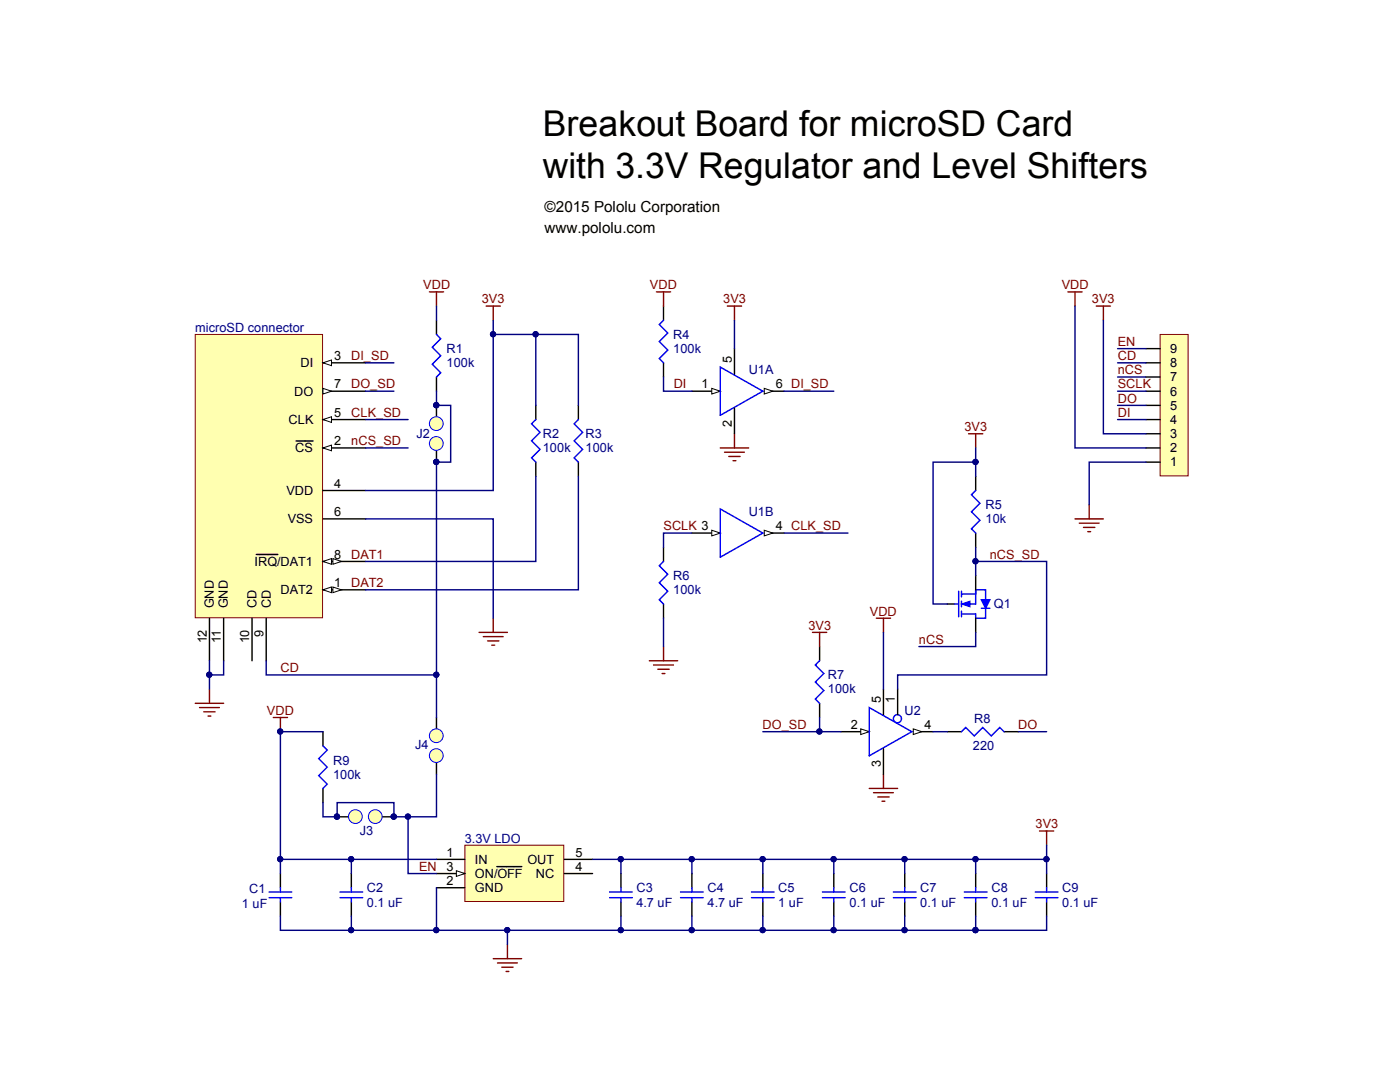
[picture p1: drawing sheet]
<svg xmlns="http://www.w3.org/2000/svg" width="279mm" height="216mm" viewBox="0 0 279 216" stroke-linecap="round" stroke-linejoin="round" font-family="sans-serif">
<defs><g id="words">
<g font-size="7.1">
<text x="108.3" y="27.1">Breakout Board for microSD Card</text>
<text x="108.3" y="35.5">with 3.3V Regulator and Level Shifters</text>
</g>
<g font-size="3">
<text x="108.7" y="42.4">©2015 Pololu Corporation</text>
<text x="108.7" y="46.6">www.pololu.com</text>
</g>
<g font-size="2.5" fill="#800000">
<text x="84.5" y="57.7">VDD</text>
<text x="129.7" y="57.7">VDD</text>
<text x="211.9" y="57.7">VDD</text>
<text x="96.1" y="60.5">3V3</text>
<text x="144.3" y="60.5">3V3</text>
<text x="217.9" y="60.5">3V3</text>
<text x="70.1" y="71.9">DI_SD</text>
<text x="223.1" y="71.9">CD</text>
<text x="223.1" y="69.1">EN</text>
<text x="70.1" y="77.5">DO_SD</text>
<text x="134.4" y="77.5">DI</text>
<text x="223.1" y="74.7">nCS</text>
<text x="223.1" y="77.5">SCLK</text>
<text x="70.1" y="83.2">CLK_SD</text>
<text x="223.1" y="83.2">DI</text>
<text x="223.1" y="80.4">DO</text>
<text x="70.1" y="88.8">nCS_SD</text>
<text x="192.5" y="86.1">3V3</text>
<text x="132.4" y="105.8">SCLK 3</text>
<text x="70.1" y="111.5">DAT1</text>
<text x="197.5" y="111.5">nCS_SD</text>
<text x="70.1" y="117.2">DAT2</text>
<text x="161.3" y="125.6">3V3</text>
<text x="173.6" y="122.8">VDD</text>
<text x="183.4" y="128.5">nCS</text>
<text x="56" y="134.1">CD</text>
<text x="53.3" y="142.6">VDD</text>
<text x="152.2" y="145.5">DO_SD</text>
<text x="203.2" y="145.5">DO</text>
<text x="206.7" y="165.3">3V3</text>
<text x="83.6" y="173.8">EN</text>
</g>
<g font-size="2.5" fill="#000080">
<text x="39" y="66.2">microSD connector</text>
<text x="89.1" y="70.4">R1</text>
<text x="134.4" y="70.4">100k</text>
<text x="134.4" y="67.6">R4</text>
<text x="89.1" y="73.3">100k</text>
<text x="149.4" y="74.7">U1A</text>
<text x="83.1" y="87.4">J2</text>
<text x="108.3" y="87.4">R2</text>
<text x="116.9" y="87.4">R3</text>
<text x="108.3" y="90.3">100k</text>
<text x="116.9" y="90.3">100k</text>
<text x="196.7" y="101.6">R5</text>
<text x="149.4" y="103">U1B</text>
<text x="196.7" y="104.4">10k</text>
<text x="134.4" y="118.6">100k</text>
<text x="134.4" y="115.7">R6</text>
<text x="198.4" y="121.4">Q1</text>
<text x="165.2" y="135.6">R7</text>
<text x="165.2" y="138.4">100k</text>
<text x="180.5" y="142.6">U2</text>
<text x="82.9" y="149.4">J4</text>
<text x="194.1" y="149.7">220</text>
<text x="194.4" y="144.3">R8</text>
<text x="66.5" y="155.4">100k</text>
<text x="66.5" y="152.6">R9</text>
<text x="71.8" y="166.7">J3</text>
<text x="92.8" y="168.1">3.3V LDO</text>
<text x="49.7" y="178.3">C1</text>
<text x="73.2" y="178">C2</text>
<text x="127" y="178">C3</text>
<text x="141.2" y="178">C4</text>
<text x="155.3" y="178">C5</text>
<text x="169.5" y="178">C6</text>
<text x="183.7" y="178">C7</text>
<text x="197.9" y="178">C8</text>
<text x="212" y="178">C9</text>
<text x="48.3" y="181.1">1 uF</text>
<text x="73.2" y="180.9">0.1 uF</text>
<text x="127" y="180.9">4.7 uF</text>
<text x="141.2" y="180.9">4.7 uF</text>
<text x="155.3" y="180.9">1 uF</text>
<text x="169.5" y="180.9">0.1 uF</text>
<text x="183.7" y="180.9">0.1 uF</text>
<text x="197.9" y="180.9">0.1 uF</text>
<text x="212" y="180.9">0.1 uF</text>
</g>
<g font-size="2.5">
<text x="66.7" y="71.9">3</text>
<text x="233.5" y="70.4">9</text>
<text x="60" y="73.3">DI</text>
<text x="66.7" y="77.5">7</text>
<text x="140" y="77.5">1</text>
<text x="146" y="72.4" transform="rotate(-90 146 72.4)">5</text>
<text x="154.8" y="77.5">6 DI_SD</text>
<text x="233.5" y="76.1">7</text>
<text x="233.5" y="73.3">8</text>
<text x="58.7" y="79">DO</text>
<text x="66.7" y="83.2">5</text>
<text x="233.5" y="81.7">5</text>
<text x="233.5" y="79">6</text>
<text x="57.6" y="84.6">CLK</text>
<text x="66.7" y="88.8">2</text>
<text x="146" y="85.1" transform="rotate(-90 146 85.1)">2</text>
<text x="233.5" y="84.6">4</text>
<text x="233.5" y="87.4">3</text>
<text x="58.9" y="90.3">CS</text>
<text x="233.5" y="93.1">1</text>
<text x="233.5" y="90.3">2</text>
<text x="57.2" y="98.7">VDD</text>
<text x="66.7" y="97.4">4</text>
<text x="57.4" y="104.4">VSS</text>
<text x="66.7" y="103">6</text>
<text x="154.8" y="105.8">4 CLK_SD</text>
<text x="50.8" y="112.9">IRQ/DAT1</text>
<text x="66.7" y="111.5">8</text>
<text x="56" y="118.6">DAT2</text>
<text x="66.7" y="117.2">1</text>
<text x="42.7" y="121.4" transform="rotate(-90 42.7 121.4)">GND</text>
<text x="45.5" y="121.4" transform="rotate(-90 45.5 121.4)">GND</text>
<text x="51.2" y="121.4" transform="rotate(-90 51.2 121.4)">CD</text>
<text x="54" y="121.4" transform="rotate(-90 54 121.4)">CD</text>
<text x="41.3" y="128.4" transform="rotate(-90 41.3 128.4)">12</text>
<text x="44.1" y="128.4" transform="rotate(-90 44.1 128.4)">11</text>
<text x="49.7" y="128.4" transform="rotate(-90 49.7 128.4)">10</text>
<text x="52.6" y="127" transform="rotate(-90 52.6 127)">9</text>
<text x="175.8" y="140.3" transform="rotate(-90 175.8 140.3)">5</text>
<text x="178.6" y="140.3" transform="rotate(-90 178.6 140.3)">1</text>
<text x="169.8" y="145.5">2</text>
<text x="184.5" y="145.5">4</text>
<text x="175.8" y="153.1" transform="rotate(-90 175.8 153.1)">3</text>
<text x="89.1" y="170.9">1</text>
<text x="89.1" y="173.8">3</text>
<text x="94.8" y="172.4">IN</text>
<text x="105.3" y="172.4">OUT</text>
<text x="114.8" y="170.9">5</text>
<text x="114.8" y="173.8">4</text>
<text x="89.1" y="176.6">2</text>
<text x="94.8" y="175.2">ON/OFF</text>
<text x="94.8" y="178">GND</text>
<text x="107" y="175.2">NC</text>
</g>
</g></defs>
<g fill="none" stroke="#800000" stroke-width=".28">
<path d="M143.7 89.4h5.7M144.6 90.2h4M145.4 91.1h2.3M146.3 91.9h.6M146.6 86.6v2.8M41.8 137.5v2.8M95.6 126.2h5.7M96.5 127h3.9M97.3 127.9h2.3M98.2 128.7h.5M98.4 123.4v2.8M39 140.3h5.6"/>
<path d="M39.8 141.2h4M40.7 142h2.2M41.5 142.9h.6"/>
</g>
<path d="M152.5 78.1h4" fill="none" stroke="#000" stroke-width=".28"/>
<path d="M152.5 77.5l1.7 .6-1.7 .5z" fill="#fff"/>
<path d="M152.5 77.5l1.7 .6-1.7 .5z" fill="none" stroke="#000" stroke-width=".2"/>
<path d="M138.1 78.1h5.6" fill="none" stroke="#000" stroke-width=".28"/>
<path d="M142 77.5l1.7 .6-1.7 .5z" fill="#fff"/>
<path d="M142 77.5l1.7 .6-1.7 .5z" fill="none" stroke="#000" stroke-width=".2"/>
<path d="M143.7 73.2l8.5 4.9-8.5 4.8z" fill="none" stroke="#00f" stroke-width=".28"/>
<path d="M146.6 69.6v5.1M146.6 81.5v5.1M152.5 106.4h4" fill="none" stroke="#000" stroke-width=".28"/>
<path d="M152.5 105.8l1.7 .6-1.7 .5z" fill="#fff"/>
<path d="M152.5 105.8l1.7 .6-1.7 .5z" fill="none" stroke="#000" stroke-width=".2"/>
<path d="M138.1 106.4h5.6" fill="none" stroke="#000" stroke-width=".28"/>
<path d="M142 105.8l1.7 .6-1.7 .5z" fill="#fff"/>
<path d="M142 105.8l1.7 .6-1.7 .5z" fill="none" stroke="#000" stroke-width=".2"/>
<path d="M143.7 101.6l8.5 4.8-8.5 4.8z" fill="none" stroke="#00f" stroke-width=".28"/>
<path d="M193.3 86.6h2.8M194.7 86.6v2.8M174.9 123.4h2.8M176.3 123.4v2.8M173.5 157.3h5.6M174.3 158.2h4M175.2 159h2.2M176 159.9h.6M176.3 154.5v2.8" fill="none" stroke="#800000" stroke-width=".28"/>
<path d="M182.3 146h3.9" fill="none" stroke="#000" stroke-width=".28"/>
<path d="M182.3 145.4l1.7 .6-1.7 .6z" fill="#fff"/>
<path d="M182.3 145.4l1.7 .6-1.7 .6z" fill="none" stroke="#000" stroke-width=".2"/>
<path d="M167.8 146h5.7" fill="none" stroke="#000" stroke-width=".28"/>
<path d="M171.8 145.4l1.7 .6-1.7 .6z" fill="#fff"/>
<path d="M171.8 145.4l1.7 .6-1.7 .6z" fill="none" stroke="#000" stroke-width=".2"/>
<g fill="none" stroke="#00f" stroke-width=".28">
<path d="M191.3 118v5.1M191.9 118.5h2.8M191.9 118v1.1M191.9 120v1.1M190.5 120.5h.8M191.9 120.5h2.8M191.9 122.5h2.8v.9M191.9 121.9v1.2M173.5 141.2l8.5 4.8-8.5 4.8z"/>
<circle cx="179.1" cy="143.4" r=".81"/>
</g>
<path d="M176.3 137.5v5.1M179.1 137.5v5.1M189.1 120.5h1.4M176.3 149.4v5.1" fill="none" stroke="#000" stroke-width=".28"/>
<path d="M191.9 120.5l1.7-.5v1.1z" fill="#00f"/>
<path d="M191.9 120.5l1.7-.5v1.1z" fill="none" stroke="#00f" stroke-width=".2"/>
<path d="M194.7 117.7v2.8" fill="none" stroke="#00f" stroke-width=".28"/>
<path d="M195.8 119.7h1.7l-.8 1.7z" fill="#00f"/>
<path d="M194.7 97.9l-.8 .8 1.7 1.7-1.7 1.7 1.7 1.7-1.7 1.7 .8 .9M194.7 117.7h2v2M195.8 119.7h1.7l-.8 1.7zM195.8 121.4h1.7M196.7 121.4v2h-2M191.9 146l.8-.8 1.7 1.6 1.7-1.6 1.7 1.6 1.7-1.6 .9 .8" fill="none" stroke="#00f" stroke-width=".28"/>
<path d="M194.7 95v2.9M194.7 106.4v2.8M194.7 114.9v2.8M194.7 123.4v2.8M189.1 146h2.8M200.4 146h2.8" fill="none" stroke="#000" stroke-width=".28"/>
<path d="M145.2 61.1h2.8M146.6 61.1v2.8M214.5 103.5h5.7M215.4 104.4h4M216.2 105.2h2.3M217.1 106.1h.6M217.4 100.7v2.8" fill="none" stroke="#800000" stroke-width=".28"/>
<path d="M92.8 168.6h19.7v11.3h-19.7z" fill="#ffffb0" stroke="#800000" stroke-width=".2"/>
<path d="M87.1 171.5h5.7M87.1 174.3h5.7" fill="none" stroke="#000" stroke-width=".28"/>
<path d="M91.1 173.7l1.7 .6-1.7 .6z" fill="#fff"/>
<path d="M91.1 173.7l1.7 .6-1.7 .6z" fill="none" stroke="#000" stroke-width=".2"/>
<g fill="none" stroke="#000" stroke-width=".28">
<path d="M87.1 63.9v2.8M87.1 75.2v2.9M132.4 61.1v2.8M132.4 72.4v2.8M87.1 80.9v2.8M87.1 89.4v2.8M106.9 80.9v2.8M106.9 92.2v2.8M115.4 80.9v2.8M115.4 92.2v2.8M132.4 109.2v2.8M132.4 120.5v2.9"/>
<path d="M163.6 129v2.8M163.6 140.3v2.9M56 174.3v2.8M56 180v2.8M70.1 174.3v2.8M70.1 180v2.8M87.1 177.1h5.7M99.1 172.9h5M112.6 171.5h5.7M112.6 174.3h5.7M123.9 174.3v2.8M123.9 180v2.8"/>
<path d="M138.1 174.3v2.8M138.1 180v2.8M152.2 174.3v2.8M152.2 180v2.8M166.4 174.3v2.8M166.4 180v2.8M180.6 174.3v2.8M180.6 180v2.8M194.7 174.3v2.8M194.7 180v2.8M208.9 174.3v2.8M208.9 180v2.8"/>
</g>
<g fill="none" stroke="#00f" stroke-width=".28">
<path d="M87.1 66.7l.9 .9-1.7 1.7 1.7 1.7-1.7 1.7 1.7 1.7-.9 .8M132.4 63.9l-.8 .9 1.7 1.7-1.7 1.7 1.7 1.6-1.7 1.7 .8 .9M106.9 83.7l-.8 .9 1.7 1.7-1.7 1.7 1.7 1.7-1.7 1.7 .8 .8M115.4 83.7l-.8 .9 1.7 1.7-1.7 1.7 1.7 1.7-1.7 1.7 .8 .8M132.4 112l-.8 .9 1.7 1.7-1.7 1.7 1.7 1.7-1.7 1.7 .8 .8M163.6 131.8l-.9 .9 1.7 1.7-1.7 1.7 1.7 1.7-1.7 1.7 .9 .8M53.7 178h4.5M53.7 179.1h4.5M56 177.1v.9M56 179.1v.9M67.9 178h4.5M67.9 179.1h4.5"/>
<path d="M70.1 177.1v.9M70.1 179.1v.9M121.7 178h4.5M121.7 179.1h4.5M123.9 177.1v.9M123.9 179.1v.9M135.8 178h4.5M135.8 179.1h4.5M138.1 177.1v.9M138.1 179.1v.9M150 178h4.5M150 179.1h4.5"/>
<path d="M152.2 177.1v.9M152.2 179.1v.9M164.1 178h4.6M164.1 179.1h4.6M166.4 177.1v.9M166.4 179.1v.9M178.3 178h4.5M178.3 179.1h4.5M180.6 177.1v.9M180.6 179.1v.9M192.5 178h4.5M192.5 179.1h4.5"/>
<path d="M194.7 177.1v.9M194.7 179.1v.9M206.6 178h4.5M206.6 179.1h4.5M208.9 177.1v.9M208.9 179.1v.9"/>
</g>
<g fill="none" stroke="#800000" stroke-width=".28">
<path d="M85.7 58.2h2.8M87.1 58.2v2.9M131 58.2h2.8M132.4 58.2v2.9M162.2 126.2h2.8M163.6 126.2v2.8M54.5 143.2h2.9M56 143.2v2.8M207.5 165.8h2.8M208.9 165.8v2.8M98.4 191.3h5.7M99.3 192.1h4"/>
<path d="M100.1 193h2.3M101 193.8h.6M101.3 188.5v2.8"/>
</g>
<g fill="#000080" stroke="#000080" stroke-width=".2">
<circle cx="55.9" cy="146" r=".52"/>
<circle cx="87.1" cy="80.8" r=".52"/>
<circle cx="87.1" cy="92.2" r=".52"/>
</g>
<g fill="#ffffb0" stroke="#00f" stroke-width=".2">
<circle cx="87.1" cy="84.5" r="1.37"/>
<circle cx="87.1" cy="88.5" r="1.37"/>
</g>
<g fill="#000080" stroke="#000080" stroke-width=".2">
<circle cx="87.1" cy="80.8" r=".52"/>
<circle cx="87.1" cy="92.2" r=".52"/>
<circle cx="78.6" cy="162.9" r=".52"/>
<circle cx="67.2" cy="162.9" r=".52"/>
</g>
<path d="M67.3 163h2.8M75.8 163h2.8" fill="none" stroke="#000" stroke-width=".28"/>
<g fill="#ffffb0" stroke="#00f" stroke-width=".2">
<circle cx="74.9" cy="162.9" r="1.37"/>
<circle cx="70.9" cy="162.9" r="1.37"/>
</g>
<g fill="#000080" stroke="#000080" stroke-width=".2">
<circle cx="78.6" cy="162.9" r=".52"/>
<circle cx="67.2" cy="162.9" r=".52"/>
</g>
<path d="M64.5 146v2.8M64.5 157.3v2.9" fill="none" stroke="#000" stroke-width=".28"/>
<path d="M64.5 148.8l.8 .9-1.7 1.7 1.7 1.7-1.7 1.7 1.7 1.7-.8 .8" fill="none" stroke="#00f" stroke-width=".28"/>
<path d="M97 61.1h2.9M98.4 61.1v2.8" fill="none" stroke="#800000" stroke-width=".28"/>
<path d="M39 66.7h25.4v56.6h-25.4z" fill="#ffffb0" stroke="#800000" stroke-width=".2"/>
<path d="M64.5 117.7h8.5" fill="none" stroke="#000" stroke-width=".28"/>
<path d="M64.5 117.7l1.7-.6v1.2z" fill="#fff"/>
<path d="M64.5 117.7l1.7-.6v1.2z" fill="none" stroke="#000" stroke-width=".2"/>
<path d="M66.4 117.1l1.7 .6-1.7 .6z" fill="#fff"/>
<path d="M66.4 117.1l1.7 .6-1.7 .6z" fill="none" stroke="#000" stroke-width=".2"/>
<path d="M64.5 89.4h8.5" fill="none" stroke="#000" stroke-width=".28"/>
<path d="M64.5 89.4l1.7-.6v1.1z" fill="#fff"/>
<path d="M64.5 89.4l1.7-.6v1.1z" fill="none" stroke="#000" stroke-width=".2"/>
<path d="M64.5 72.4h8.5M59.1 88h3.4" fill="none" stroke="#000" stroke-width=".28"/>
<path d="M64.5 72.4l1.7-.6v1.2z" fill="#fff"/>
<path d="M64.5 72.4l1.7-.6v1.2z" fill="none" stroke="#000" stroke-width=".2"/>
<path d="M64.5 97.9h8.5M64.5 83.7h8.5" fill="none" stroke="#000" stroke-width=".28"/>
<path d="M64.5 83.7l1.7-.5v1.1z" fill="#fff"/>
<path d="M64.5 83.7l1.7-.5v1.1z" fill="none" stroke="#000" stroke-width=".2"/>
<path d="M64.5 78.1h8.5M64.5 103.5h8.5" fill="none" stroke="#000" stroke-width=".28"/>
<path d="M64.5 77.5l1.7 .6-1.7 .5z" fill="#fff"/>
<path d="M64.5 77.5l1.7 .6-1.7 .5z" fill="none" stroke="#000" stroke-width=".2"/>
<path d="M64.5 112h8.5" fill="none" stroke="#000" stroke-width=".28"/>
<path d="M64.5 112l1.7-.5v1.1z" fill="#fff"/>
<path d="M64.5 112l1.7-.5v1.1z" fill="none" stroke="#000" stroke-width=".2"/>
<path d="M66.4 111.5l1.7 .5-1.7 .6z" fill="#fff"/>
<path d="M66.4 111.5l1.7 .5-1.7 .6z" fill="none" stroke="#000" stroke-width=".2"/>
<path d="M51.1 110.6h4.4M41.8 123.4v8.4M44.6 123.4v8.4M50.3 123.4v8.4M53.1 123.4v8.4" fill="none" stroke="#000" stroke-width=".28"/>
<path d="M231.5 66.7h5.6v28.3h-5.6z" fill="#ffffb0" stroke="#800000" stroke-width=".2"/>
<path d="M228.7 78.1h2.8M228.7 75.2h2.8M228.7 72.4h2.8M228.7 69.6h2.8M228.7 92.2h2.8M228.7 89.4h2.8M228.7 83.7h2.8M228.7 86.6h2.8M228.7 80.9h2.8M87.1 143.2v2.8M87.1 151.7v2.8" fill="none" stroke="#000" stroke-width=".28"/>
<path d="M129.6 131.8h5.6M130.4 132.7h4M131.3 133.5h2.3M132.1 134.4h.6M132.4 129v2.8" fill="none" stroke="#800000" stroke-width=".28"/>
<g fill="#ffffb0" stroke="#00f" stroke-width=".2">
<circle cx="87.1" cy="146.8" r="1.37"/>
<circle cx="87.1" cy="150.8" r="1.37"/>
</g>
<path d="M213.1 58.2h2.9M214.5 58.2v2.9M218.8 61.1h2.8M220.2 61.1v2.8" fill="none" stroke="#800000" stroke-width=".28"/>
<g fill="none" stroke="#000080" stroke-width=".28">
<path d="M73 72.4h5.6M73 78.1h5.6M87.1 78.1v2.8h2.8v11.3h-2.8v51M87.1 61.1v2.8M98.4 63.9v2.8M106.9 66.7h8.5v14.2M132.4 75.2v2.9h5.7M146.6 63.9v5.7M156.5 78.1h9.9M214.5 61.1v28.3h14.2M220.2 63.9v22.7h8.5M223 72.4h5.7"/>
<path d="M223 78.1h5.7M223 75.2h5.7M223 69.6h5.7M73 83.7h8.4M73 89.4h8.4M106.9 95v17h-33.9M106.9 80.9v-14.2h-8.5v31.2h-25.4M115.4 95v22.7h-42.4M194.7 89.4v2.8h-8.5v28.3h2.9M194.7 92.2v2.8M223 83.7h5.7M223 80.9h5.7"/>
<path d="M228.7 92.2h-11.3v8.5M73 103.5h25.4v19.9M138.1 106.4h-5.7v2.8M156.5 106.4h12.7M194.7 109.2v5.7M194.7 112h14.2v22.7h-29.8v2.8M41.8 131.8v2.9h2.8v-2.9M41.8 134.7v2.8M53.1 131.8v2.9h34M132.4 123.4v5.6M176.3 126.2v11.3M194.7 126.2v2.8h-11.3"/>
<path d="M64.5 146h-8.5v28.3M87.1 154.5v8.5h-5.7M152.2 146h11.4M163.6 143.2v2.8h4.2M186.2 146h2.9M203.2 146h5.7M56 171.5h31.1M64.5 160.2v2.8h2.8v-2.8h11.3v2.8h2.8v11.3h5.7M70.1 171.5v2.8M87.1 177.1v8.5M118.3 171.5h90.6v2.8M123.9 171.5v2.8"/>
<path d="M138.1 171.5v2.8M152.2 171.5v2.8M166.4 171.5v2.8M180.6 171.5v2.8M194.7 171.5v2.8M208.9 168.6v2.9M56 182.8v2.8h138.7M70.1 182.8v2.8M101.3 185.6v2.9M123.9 182.8v2.8M138.1 182.8v2.8M152.2 182.8v2.8"/>
<path d="M166.4 182.8v2.8M180.6 182.8v2.8M194.7 182.8v2.8M208.9 182.8v2.8h-14.2"/>
</g>
<g fill="#000080" stroke="#000080" stroke-width=".2">
<circle cx="101.2" cy="185.6" r=".52"/>
<circle cx="123.9" cy="185.6" r=".52"/>
<circle cx="138" cy="185.6" r=".52"/>
<circle cx="138" cy="171.4" r=".52"/>
<circle cx="166.4" cy="171.4" r=".52"/>
<circle cx="123.9" cy="171.4" r=".52"/>
<circle cx="87.1" cy="185.6" r=".52"/>
<circle cx="152.2" cy="171.4" r=".52"/>
<circle cx="152.2" cy="185.6" r=".52"/>
<circle cx="166.4" cy="185.6" r=".52"/>
<circle cx="180.5" cy="185.6" r=".52"/>
<circle cx="70.1" cy="185.6" r=".52"/>
<circle cx="194.7" cy="185.6" r=".52"/>
<circle cx="180.5" cy="171.4" r=".52"/>
<circle cx="194.7" cy="171.4" r=".52"/>
<circle cx="208.8" cy="171.4" r=".52"/>
<circle cx="163.5" cy="146" r=".52"/>
<circle cx="194.7" cy="112" r=".52"/>
<circle cx="194.7" cy="92.2" r=".52"/>
<circle cx="41.8" cy="134.6" r=".52"/>
<circle cx="70.1" cy="171.4" r=".52"/>
<circle cx="98.4" cy="66.7" r=".52"/>
<circle cx="55.9" cy="171.4" r=".52"/>
<circle cx="55.9" cy="146" r=".52"/>
<circle cx="67.2" cy="162.9" r=".52"/>
<circle cx="78.6" cy="162.9" r=".52"/>
<circle cx="81.4" cy="162.9" r=".52"/>
<circle cx="87.1" cy="134.6" r=".52"/>
<circle cx="87.1" cy="80.8" r=".52"/>
<circle cx="87.1" cy="92.2" r=".52"/>
<circle cx="106.9" cy="66.7" r=".52"/>
</g>
<use href="#words"/>
</svg>
